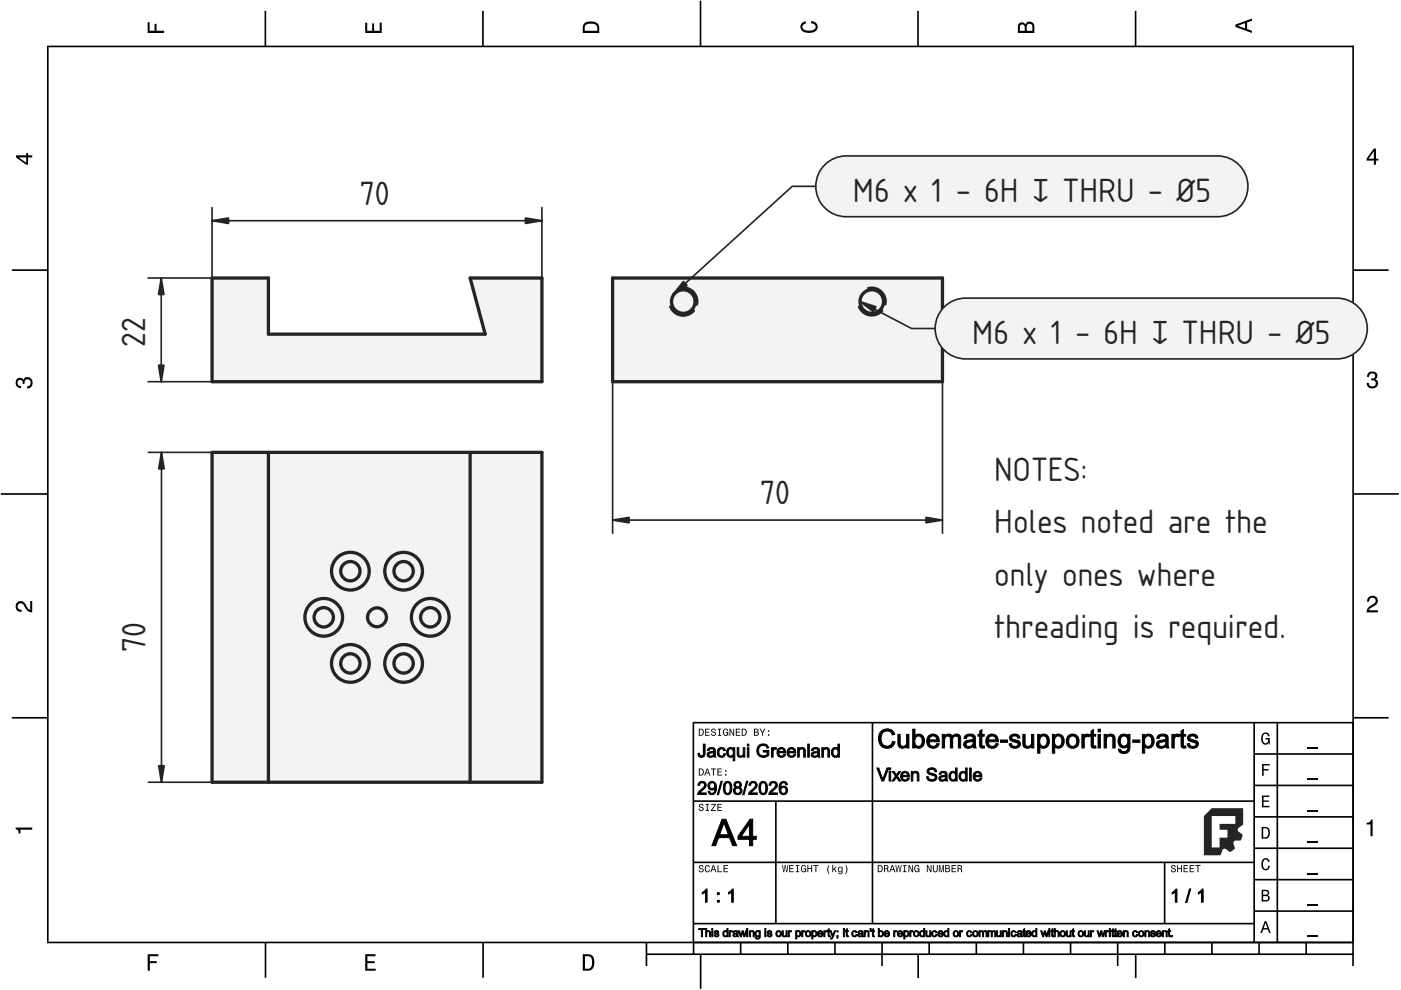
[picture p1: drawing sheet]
<svg xmlns="http://www.w3.org/2000/svg" width="297mm" height="210mm" viewBox="0 0 297 210" stroke-linecap="round" stroke-linejoin="round" font-family="sans-serif">
<defs><g id="words">
<g font-size="6.7" fill="#212529">
<text x="76.3" y="43.4">70</text>
<text x="180.8" y="42.8">M6 x 1 - 6H ↧ THRU - Ø5</text>
<text x="30.8" y="73.6" transform="rotate(-90 30.8 73.6)">22</text>
<text x="206.1" y="72.9">M6 x 1 - 6H ↧ THRU - Ø5</text>
<text x="161.2" y="106.9">70</text>
<text x="210.8" y="102">NOTES:</text>
<text x="210.8" y="113.1">Holes noted are the</text>
<text x="210.8" y="124.2">only ones where</text>
<text x="210.8" y="135.3">threading is required.</text>
<text x="30.8" y="138.2" transform="rotate(-90 30.8 138.2)">70</text>
</g>
</g></defs>
<g fill="none" stroke="#000" stroke-width=".35">
<path d="M10.1 9.8h276.8M10.1 9.7v190M56.3 2.3v7.5M102.4 2.3v7.5M148.5 .1v9.7M194.6 2.3v7.5M240.8 2.3v7.5M286.9 9.7v195.1M2.5 57.3h7.5M286.9 57.3h7.5M.2 104.7h10M286.9 104.7h9.7"/>
<path d="M2.5 152.2h7.5M147 153.2h139.9M147 153.2l.1 49.1M185 153.1v42.8M265.9 159.9h21M265.9 153.2v46.7M270.8 153.2v46.7M286.9 152.2h7.5M147 169.9h118.9M164.5 169.9v25.9M265.9 179.8h21M265.9 173.2h21"/>
<path d="M265.9 166.5h21M10 199.8h276.9M56.3 199.8v7.5M102.4 199.8v7.5M137.1 199.8v5M147 195.8h118.9M147 182.8h118.9M157 199.8v2.5M167 199.8v2.5M177 199.8v2.5M187 199.8v5M197 199.8v2.5"/>
<path d="M207 199.8v2.5M217 199.8v2.5M227 199.8v2.5M237 199.8v5M246.9 182.8v13M247 199.8v2.5M257 199.8v2.5M265.9 193.2h21M265.9 186.5h21M266.9 199.8v2.5M276.9 199.8v2.5M137 202.3h149.9"/>
<path d="M148.5 202.5v7.2M194.7 202.3v5.1M240.8 202.3v5.1"/>
</g>
<g fill="#000">
<path d="M31.3 4.7h.4v1.8h1.1v-1.4h.4v1.4h1.6v.5h-3.5z" fill-rule="evenodd"/>
<path d="M77.4 4.8h.5v1.7h1v-1.5h.4v1.5h1.2v-1.7h.4v2.2h-3.5z" fill-rule="evenodd"/>
<path d="M124 4.9a2.19 2.19 0 0 0-.4 2.1h3.4v-1.2a1.42 1.42 0 0 0-1.7-1.3zM124.3 5.2a2.14 2.14 0 0 1 2.2 .3l.1 1h-2.6v-1z" fill-rule="evenodd"/>
<path d="M170 4.9l.8-.4v.5a.7 .7 0 0 0-.7 .5 .7 .7 0 0 0 .4 .8 1.69 1.69 0 0 0 2.5-.6 .9 .9 0 0 0-1-.8v-.5a1.24 1.24 0 0 1 1.3 1.1 1.24 1.24 0 0 1-1 1.4 2.22 2.22 0 0 1-2.5-.7l-.1-.5z" fill-rule="evenodd"/>
<path d="M216 5l-.2 .7v1.3h3.5v-1.3a.98 .98 0 0 0-.7-1.1 .98 .98 0 0 0-1.2 .6 .83 .83 0 0 0-1.4-.2zM216.3 5.3a.54 .54 0 0 1 .7-.1 .54 .54 0 0 1 .3 .6v.7h-1.1zM217.8 5.2a.62 .62 0 0 1 .7-.1 .62 .62 0 0 1 .4 .6v.8h-1.2z" fill-rule="evenodd"/>
<path d="M261.9 5.2v.5l3.5 1.3v-.5l-1-.3v-1.4l1-.4v-.5zM262.4 5.5l1.6-.6v1.1z" fill-rule="evenodd"/>
<path d="M3.4 32.9v.5l2.1 1.5h.5v-1.5h.8v-.5h-.8v-.5h-.4v.5zM4 33.4h1.6v1.1z" fill-rule="evenodd"/>
<path d="M291.3 31.5l-1.6 2.1v.5h1.6v.8h.4v-.8h.5v-.5h-.5v-2.1zM291.3 32.1v1.5h-1.1z" fill-rule="evenodd"/>
<path d="M3.6 80.4a.86 .86 0 0 1 1.4 .1 1.06 1.06 0 0 1 1.2-.5 1.06 1.06 0 0 1 .7 1.2 1.1 1.1 0 0 1-1.2 1.2v-.5a.71 .71 0 0 0 .8-1 .71 .71 0 0 0-1.3-.1v.6h-.4a.61 .61 0 0 0-.3-.8 .61 .61 0 0 0-.8 .3 .61 .61 0 0 0 .2 .8l.6 .1v.5a1.15 1.15 0 0 1-1.2-.7 1.15 1.15 0 0 1 .3-1.2z" fill-rule="evenodd"/>
<path d="M290.1 79.1a1.08 1.08 0 0 1 1.4-.3 1.08 1.08 0 0 1 .4 1.3l-.3 .3a1.06 1.06 0 0 1 .5 1.3 1.06 1.06 0 0 1-1.2 .7 1.1 1.1 0 0 1-1.2-1.2h.5a.71 .71 0 0 0 1 .7 .71 .71 0 0 0 .1-1.2l-.6-.1v-.3a.61 .61 0 0 0 .8-.3 .61 .61 0 0 0-.2-.8 .61 .61 0 0 0-.9 .2l-.1 .5h-.5z" fill-rule="evenodd"/>
<path d="M3.6 127.8a1.22 1.22 0 0 1 2 .7l.4 .5 .4 .3v-1.9h.4v2.4a1.8 1.8 0 0 1-1.7-1.4 .71 .71 0 0 0-.9-.5 .71 .71 0 0 0-.5 .9 .71 .71 0 0 0 .9 .5v.5a1.18 1.18 0 0 1-1.2-.7 1.18 1.18 0 0 1 .2-1.3z" fill-rule="evenodd"/>
<path d="M290.1 126.6a1.18 1.18 0 0 1 2 .3 1.18 1.18 0 0 1-1 1.7l-.6 .4-.3 .4h1.9v.4h-2.4a1.8 1.8 0 0 1 1.5-1.7 .71 .71 0 0 0 .5-.9 .71 .71 0 0 0-.9-.5 .71 .71 0 0 0-.5 .9h-.5z" fill-rule="evenodd"/>
<path d="M148.2 154.5v1.5h.5a.77 .77 0 0 0 .6-.7 .77 .77 0 0 0-.6-.8zM148.4 154.7a.57 .57 0 0 1 .6 .6 .57 .57 0 0 1-.6 .5zM149.5 154.5v1.5h1v-.2h-.8v-.5h.7v-.2h-.7v-.4h.7v-.2zM150.9 154.6a.53 .53 0 0 0 0 .6 .53 .53 0 0 0 .6 .2 .32 .32 0 0 1-.2 .5 .32 .32 0 0 1-.4-.4h-.2a.5 .5 0 0 0 .7 .6 .5 .5 0 0 0 .1-.9l-.3-.1a.28 .28 0 0 1-.2-.4 .28 .28 0 0 1 .4-.1 .28 .28 0 0 1 .2 .4l.2-.1a.51 .51 0 0 0-.4-.4 .51 .51 0 0 0-.5 .1zM152.2 154.5v.2h.3v1.1h-.3v.2h.7v-.2h-.2v-1.1h.2v-.2zM153.5 154.7a.81 .81 0 0 0 .5 1.3l.3-.2 .1 .2v-.8h-.5v.2h.3l-.2 .4a.6 .6 0 0 1-.5-.6 .6 .6 0 0 1 .5-.5l.2 .3h.2l-.2-.4a.53 .53 0 0 0-.7 .1zM154.7 154.5v1.5h.1v-1.2l.6 1.2h.3v-1.5h-.2v1.2l-.6-1.2zM156 154.5v1.5h1v-.2h-.8v-.5h.7v-.2h-.7v-.4h.7v-.2zM157.3 154.5v1.5h.5a.77 .77 0 0 0 .6-.7 .77 .77 0 0 0-.6-.8zM157.5 154.7a.57 .57 0 0 1 .6 .6 .57 .57 0 0 1-.6 .5zM159.9 154.5v1.5h.5a.42 .42 0 0 0 .5-.3 .42 .42 0 0 0-.3-.5l.2-.2-.1-.4zM160.1 154.7h.3a.23 .23 0 0 1 .2 .2 .23 .23 0 0 1-.2 .2h-.3zM160.1 155.3h.3a.26 .26 0 0 1 .3 .3 .26 .26 0 0 1-.3 .2h-.3zM161.1 154.5l.5 .9v.6h.2v-.6l.5-.9h-.3l-.3 .7-.4-.7zM162.8 155.7v.3h.3v-.3zM162.8 154.8v.4h.3v-.4z" fill-rule="evenodd"/>
<path d="M267.6 155.6a.85 .85 0 0 1 1-.3 .85 .85 0 0 1 .6 .8h-.4v-.2a.49 .49 0 0 0-.5-.3 .49 .49 0 0 0-.4 .2 1.2 1.2 0 0 0 .4 1.8 .66 .66 0 0 0 .6-.8h-.6v-.3h.9v1.3h-.2v-.3l-.3 .3a.85 .85 0 0 1-1.3-.7v-1.1z" fill-rule="evenodd"/>
<path d="M3.3 175.5h3.5v.4h-2.5v.8h-.3a.77 .77 0 0 0-.7-.9z" fill-rule="evenodd"/>
<path d="M148.3 170.5a.53 .53 0 0 0 0 .7 .53 .53 0 0 0 .6 .1 .32 .32 0 0 1-.2 .5 .32 .32 0 0 1-.4-.4h-.2a.5 .5 0 0 0 .7 .6 .5 .5 0 0 0 .1-.9l-.3-.1a.28 .28 0 0 1-.2-.3 .28 .28 0 0 1 .4-.2 .28 .28 0 0 1 .2 .4h.2a.51 .51 0 0 0-.4-.5 .51 .51 0 0 0-.5 .1zM149.6 170.4v.2h.3v1.2h-.3v.1h.7v-.1h-.2v-1.2h.2v-.2zM150.8 170.4v.2h.8l-.9 1.3h1.1v-.1h-.8l.8-1.4zM152.1 170.4v1.5h1v-.1h-.8v-.5h.7v-.2h-.7v-.5h.7v-.2z" fill-rule="evenodd"/>
<path d="M148.2 162.9v1.5h.5a.77 .77 0 0 0 .6-.7 .77 .77 0 0 0-.6-.8zM148.4 163.1a.57 .57 0 0 1 .6 .6 .57 .57 0 0 1-.6 .6zM149.9 162.9l-.6 1.5h.2l.2-.4h.6l.1 .4h.2l-.5-1.5zM150 163.2l.2 .6h-.5zM150.7 162.9v.2h.5v1.3h.2v-1.3h.4v-.2zM152.1 162.9v1.5h1v-.1h-.8v-.5h.7v-.2h-.7v-.5h.7v-.2zM153.7 164.1v.3h.3v-.3zM153.7 163.3v.3h.3v-.3z" fill-rule="evenodd"/>
<path d="M267.6 168.7h1.5v.3h-1.2v.7h1.1v.3h-1.1v.9h1.2v.3h-1.5z" fill-rule="evenodd"/>
<path d="M267.6 162h1.6v.3h-1.3v.8h1.1v.3h-1.1v1.1h-.3z" fill-rule="evenodd"/>
<path d="M267.5 175.3v2.5h.8a1.37 1.37 0 0 0 .7-2.2 1.56 1.56 0 0 0-1.5-.3zM267.8 175.6a.98 .98 0 0 1 1.2 .8 .98 .98 0 0 1-.7 1.1h-.5z" fill-rule="evenodd"/>
<path d="M289.7 174.4a.77 .77 0 0 0 1-.6h.3v3.5h-.4v-2.5h-.9z" fill-rule="evenodd"/>
<path d="M148.3 183.5a.53 .53 0 0 0 0 .6 .53 .53 0 0 0 .6 .2 .32 .32 0 0 1-.2 .5 .32 .32 0 0 1-.4-.4h-.2a.5 .5 0 0 0 .7 .6 .5 .5 0 0 0 .1-.9l-.3-.1a.28 .28 0 0 1-.2-.3 .28 .28 0 0 1 .4-.2 .28 .28 0 0 1 .2 .4h.2a.51 .51 0 0 0-.4-.5 .51 .51 0 0 0-.5 .1zM149.6 183.6l-.1 .2a.67 .67 0 0 0 0 .9 .67 .67 0 0 0 .8 .1l.2-.4h-.2l-.2 .4a.6 .6 0 0 1-.5-.6 .6 .6 0 0 1 .5-.6l.2 .3h.2l-.2-.4a.5 .5 0 0 0-.7 .1zM151.1 183.4l-.5 1.5h.2l.2-.4h.6l.1 .4h.2l-.5-1.5zM151.3 183.6l.2 .7h-.5zM152.1 183.4v1.5h1v-.2h-.8v-1.3zM153.4 183.4v1.5h1v-.2h-.8v-.5h.7v-.1h-.7v-.5h.7v-.2z" fill-rule="evenodd"/>
<path d="M165.8 183.4l.3 1.5h.2l.2-1.3 .2 1.3h.2l.2-1.5h-.1l-.2 1.3-.2-1.3h-.2l-.2 1.3-.2-1.3zM167.3 183.4v1.5h1v-.2h-.8v-.5h.7v-.1h-.7v-.5h.8v-.2zM168.7 183.4v.2h.3v1.1h-.3v.2h.8v-.2h-.3v-1.1h.3v-.2zM170 183.6a.81 .81 0 0 0 .5 1.3l.3-.2 .1 .2v-.8h-.5v.2h.3l-.2 .4a.6 .6 0 0 1-.5-.5 .6 .6 0 0 1 .5-.6l.2 .3h.2l-.2-.4a.53 .53 0 0 0-.7 .1zM171.2 183.4v1.5h.2v-.7h.6v.7h.2v-1.5h-.2v.6h-.6v-.6zM172.4 183.4v.2h.5v1.3h.2v-1.3h.4v-.2zM175.7 183.4a1.35 1.35 0 0 0 .2 1.9 1.84 1.84 0 0 1 0-1.9zM176.5 183.4v1.5h.2v-.4l.1-.2 .4 .6h.2l-.4-.7 .4-.4h-.2l-.5 .5v-.9zM177.8 183.9a.59 .59 0 0 0-.2 .7 .59 .59 0 0 0 .7 .3l.2-.2a.31 .31 0 0 1-.2 .5 .31 .31 0 0 1-.4-.2h-.2a.47 .47 0 0 0 .6 .4 .47 .47 0 0 0 .3-.5v-1.1h-.1v.2l-.4-.3zM177.9 184l.1-.1a.42 .42 0 0 1 .5 .4 .42 .42 0 0 1-.5 .5l-.1-.3zM179.2 183.4a1.85 1.85 0 0 1 0 1.9 1.22 1.22 0 0 0 0-1.9z" fill-rule="evenodd"/>
<path d="M186.1 183.4v1.5h.5a.77 .77 0 0 0 .6-.7 .77 .77 0 0 0-.6-.8zM186.3 183.6a.57 .57 0 0 1 .7 .6 .57 .57 0 0 1-.7 .5zM187.4 183.4v1.5h.2v-.6a.45 .45 0 0 1 .5 .1 .45 .45 0 0 1 .1 .5h.2l-.2-.7a.41 .41 0 0 0 .2-.5 .41 .41 0 0 0-.5-.3zM187.6 183.6h.3a.26 .26 0 0 1 .3 .3 .26 .26 0 0 1-.3 .2h-.3zM189.1 183.4l-.6 1.5h.2l.2-.4h.6l.2 .4h.2l-.6-1.5zM189.2 183.6l.2 .7h-.4zM189.8 183.4l.3 1.5h.2l.2-1.3 .2 1.3h.2l.3-1.5h-.2l-.2 1.3-.2-1.3h-.2l-.2 1.3-.2-1.3zM191.4 183.4v.2h.3v1.1h-.3v.2h.8v-.2h-.3v-1.1h.3v-.2zM192.6 183.4v1.5h.2v-1.2l.6 1.2h.2v-1.5h-.2v1.3l-.6-1.3zM194 183.6a.81 .81 0 0 0 .5 1.3l.3-.2 .1 .2v-.8h-.5v.2h.3l-.2 .4a.6 .6 0 0 1-.5-.5 .6 .6 0 0 1 .5-.6l.2 .3h.2l-.1-.4a.53 .53 0 0 0-.8 .1zM196.5 183.4v1.5h.2v-1.2l.6 1.2h.2v-1.5h-.2v1.3l-.6-1.3zM197.8 183.4v1a.52 .52 0 0 0 .5 .6 .52 .52 0 0 0 .5-.6v-1h-.2v1a.33 .33 0 0 1-.3 .4 .33 .33 0 0 1-.3-.4v-1zM199.1 183.4v1.5h.1v-1.3l.3 1.3h.2l.3-1.3v1.3h.1v-1.5h-.2l-.3 1.3-.3-1.3zM200.4 183.4v1.5h.6a.42 .42 0 0 0 .4-.3 .42 .42 0 0 0-.2-.5l.2-.2-.1-.4zM200.6 183.6h.3a.23 .23 0 0 1 .3 .2 .23 .23 0 0 1-.3 .2h-.3zM200.6 184.2h.3a.26 .26 0 0 1 .3 .3 .26 .26 0 0 1-.3 .2h-.3zM201.7 183.4v1.5h1v-.2h-.8v-.5h.7v-.1h-.7v-.5h.8v-.2zM203 183.4v1.5h.2v-.6a.45 .45 0 0 1 .5 .1 .45 .45 0 0 1 .1 .5h.2l-.2-.7a.41 .41 0 0 0 .2-.5 .41 .41 0 0 0-.5-.3zM203.2 183.6h.3a.25 .25 0 0 1 .3 .3 .25 .25 0 0 1-.3 .2h-.3z" fill-rule="evenodd"/>
<path d="M248.4 183.5a.53 .53 0 0 0 0 .6 .53 .53 0 0 0 .6 .2 .32 .32 0 0 1-.2 .5 .32 .32 0 0 1-.4-.4h-.2a.5 .5 0 0 0 .7 .6 .5 .5 0 0 0 .2-.9l-.4-.1a.28 .28 0 0 1-.1-.3 .28 .28 0 0 1 .3-.2 .28 .28 0 0 1 .2 .4h.2a.51 .51 0 0 0-.3-.5 .51 .51 0 0 0-.6 .1zM249.6 183.4v1.5h.2v-.7h.6v.7h.2v-1.5h-.2v.6h-.6v-.6zM250.9 183.4v1.5h1v-.2h-.8v-.5h.7v-.1h-.7v-.5h.8v-.2zM252.2 183.4v1.5h1v-.2h-.8v-.5h.7v-.1h-.7v-.5h.8v-.2zM253.4 183.4v.2h.5v1.3h.2v-1.3h.4v-.2z" fill-rule="evenodd"/>
<path d="M268.1 195.3l-.9 2.5h.4l.2-.7h1l.3 .7h.3l-.9-2.5zM268.3 195.7l.4 1.1h-.8z" fill-rule="evenodd"/>
<path d="M267.5 188.7v2.4h.9a.7 .7 0 0 0 .8-.5 .7 .7 0 0 0-.4-.8 .61 .61 0 0 0 .3-.7 .61 .61 0 0 0-.7-.4zM267.8 188.9h.5a.38 .38 0 0 1 .5 .4 .38 .38 0 0 1-.5 .4h-.5zM267.8 190h.6a.44 .44 0 0 1 .5 .4 .44 .44 0 0 1-.5 .4h-.6z" fill-rule="evenodd"/>
<path d="M267.7 182.3a.85 .85 0 0 1 .9-.3 .85 .85 0 0 1 .6 .7h-.3l-.1-.2a.47 .47 0 0 0-.4-.3 .47 .47 0 0 0-.5 .3 1.21 1.21 0 0 0 .4 1.8 .64 .64 0 0 0 .6-.7h.3a.89 .89 0 0 1-.7 .9 .89 .89 0 0 1-1-.7v-1.1z" fill-rule="evenodd"/>
<path d="M31.3 202.3h2.3v.4h-1.8v1.1h1.4v.4h-1.4v1.6h-.5z" fill-rule="evenodd"/>
<path d="M77.4 202.3h2.2v.4h-1.7v1.1h1.6v.4h-1.6v1.2h1.7v.4h-2.2z" fill-rule="evenodd"/>
<path d="M123.6 202.3v3.5h1.1a1.42 1.42 0 0 0 1.3-1.7 1.38 1.38 0 0 0-1.3-1.8zM124 202.7l1.1 .1a1.89 1.89 0 0 1 0 2.5l-1.1 .1z" fill-rule="evenodd"/>
</g>
<path d="M277.2 158.6h2.2M277.2 178.5h2.2M277.2 171.9h2.2M277.2 165.2h2.2M277.2 198.5h2.2M277.2 191.9h2.2M277.2 185.2h2.2" fill="none" stroke="#000" stroke-width=".25"/>
<g fill="#000" stroke="#000" stroke-width=".21">
<path d="M153.1 173.7h.8l2.3 5.6h-.9l-.6-1.7h-2.4l-.6 1.7h-.8zM153.5 174.3l-.9 2.7h1.9zM159 173.7h.6v3.6h.7v.7h-.7v1.3h-.7v-1.3h-2.4v-.7zM158.9 174.8l-1.8 2.5h1.8z"/>
<path d="M148.1 196.9h1.4v.2h-.6v1.5h-.2v-1.5h-.6zM149.6 196.9h.2v.6a.45 .45 0 0 1 .6-.2 .45 .45 0 0 1 .2 .5v.8h-.2v-.8a.31 .31 0 0 0-.3-.3 .31 .31 0 0 0-.3 .4v.7h-.2zM150.9 196.9h.2v.2h-.2zM150.9 197.3h.2v1.3h-.2zM151.5 197.5l.2-.2a.49 .49 0 0 1 .7 .4h-.2a.25 .25 0 0 0-.3-.2 .25 .25 0 0 0-.2 .3h.1a.43 .43 0 0 1 .6 .2 .43 .43 0 0 1-.2 .6l-.6-.1-.2-.3h.2a.28 .28 0 0 0 .3 .3 .28 .28 0 0 0 .3-.4h-.1a.45 .45 0 0 1-.5-.1 .45 .45 0 0 1-.1-.5zM153.4 197.5l.4-.2 .3 .2v-.6h.2v1.7h-.2v-.2a.6 .6 0 0 1-.8-.1 .6 .6 0 0 1 .1-.8zM153.6 197.6a.44 .44 0 0 0-.2 .6 .44 .44 0 0 0 .6 .1v-.7l-.2-.1zM154.6 197.3h.2v.2l.4-.2v.3a.28 .28 0 0 0-.3 0 .28 .28 0 0 0-.1 .3v.7h-.2zM155.5 197.5l.1-.1a.56 .56 0 0 1 .7 0 .56 .56 0 0 1 .2 .7v.5h-.2v-.2a.44 .44 0 0 1-.7 .2 .44 .44 0 0 1 0-.7l.7-.1a.32 .32 0 0 0-.3-.3 .32 .32 0 0 0-.4 .2h-.2zM155.7 198.1a.3 .3 0 0 0 .2 .4 .3 .3 0 0 0 .4-.3v-.2zM156.6 197.3h.2l.3 1 .3-1h.2l.2 1 .3-1h.2l-.4 1.3h-.2l-.2-1-.3 1h-.2zM158.3 196.9h.2v.2h-.2zM158.3 197.3h.2v1.3h-.2zM158.9 197.3h.2v.2a.45 .45 0 0 1 .5-.2 .45 .45 0 0 1 .3 .5v.8h-.2v-.8a.29 .29 0 0 0-.2-.3 .29 .29 0 0 0-.4 .2v.9h-.2zM160.2 197.5l.3-.2 .5 .2v-.2h.2v1.1a.55 .55 0 0 1-.4 .7 .55 .55 0 0 1-.7-.4h.2a.35 .35 0 0 0 .5 .2 .35 .35 0 0 0 .2-.5 .6 .6 0 0 1-.9-.1 .6 .6 0 0 1 .1-.8zM160.4 197.6a.43 .43 0 0 0-.1 .6 .43 .43 0 0 0 .6 .1 .43 .43 0 0 0 .1-.6 .43 .43 0 0 0-.6-.1zM162.2 196.9h.2v.2h-.2zM162.2 197.3h.2v1.3h-.2zM162.8 197.5l.2-.2a.49 .49 0 0 1 .6 .4h-.2a.25 .25 0 0 0-.3-.2 .25 .25 0 0 0-.2 .3h.2a.43 .43 0 0 1 .5 .2 .43 .43 0 0 1-.2 .6l-.6-.1-.2-.3h.3a.28 .28 0 0 0 .3 .3 .28 .28 0 0 0 .2-.4h-.1a.45 .45 0 0 1-.5-.1 .45 .45 0 0 1 0-.5zM164.5 198a.65 .65 0 0 1 1.3 0 .65 .65 0 0 1-1.3 0zM164.8 197.6a.43 .43 0 0 0 0 .7 .43 .43 0 0 0 .6-.1l-.1-.6-.2-.1zM165.9 197.3h.2v.7a.31 .31 0 0 0 .3 .5 .31 .31 0 0 0 .3-.5v-.7h.2v1.3h-.2v-.2a.45 .45 0 0 1-.6 .2 .45 .45 0 0 1-.2-.5zM167.1 197.3h.2v.2l.4-.2v.3a.28 .28 0 0 0-.3 0 .28 .28 0 0 0-.1 .3v.7h-.2zM168.7 197.3h.2v.2a.57 .57 0 0 1 .9 .5 .57 .57 0 0 1-.9 .5v.6h-.2zM169 197.6l-.1 .6 .2 .2a.45 .45 0 0 0 .5-.4 .45 .45 0 0 0-.5-.5zM170 197.3h.2v.2l.4-.2v.3a.28 .28 0 0 0-.3 0 .28 .28 0 0 0-.1 .3v.7h-.2zM170.8 198a.63 .63 0 0 1 1.2 0 .63 .63 0 0 1-1.2 0zM171.1 197.6a.43 .43 0 0 0-.1 .7 .43 .43 0 0 0 .7-.1l-.1-.6-.3-.1zM172.1 197.3h.2v.2a.57 .57 0 0 1 .9 .5 .57 .57 0 0 1-.9 .5v.6h-.2zM172.4 197.6l-.1 .6 .2 .2a.45 .45 0 0 0 .5-.4 .45 .45 0 0 0-.5-.5zM173.5 197.5a.59 .59 0 0 1 .7-.1 .59 .59 0 0 1 .3 .6h-.9a.37 .37 0 0 0 .2 .4 .37 .37 0 0 0 .5-.2h.2a.63 .63 0 0 1-1 .3 .63 .63 0 0 1 0-1zM173.7 197.6l-.1 .3h.7l-.2-.4zM174.7 197.3h.2v.2l.4-.2v.3a.28 .28 0 0 0-.3 0 .28 .28 0 0 0-.1 .3v.7h-.2zM175.6 197l.2-.1v.4h.2v.2h-.2v.7l.2 .4a.31 .31 0 0 1-.3 0 .31 .31 0 0 1-.1-.4v-.7h-.2zM176 197.3h.2l.4 1.1 .3-1.1h.2l-.4 1.3a.44 .44 0 0 1-.6 .5v-.2h.2l.2-.3zM177.4 197.3h.3v.3h-.3zM177.4 198.4h.3l-.2 .5zM178.8 196.9h.2v.2h-.2zM178.8 197.3h.2v1.3h-.2zM179.4 197l.2-.1v.4h.2v.2h-.2v.7l.3 .4a.31 .31 0 0 1-.4 0 .31 .31 0 0 1-.1-.4v-.7h-.1zM180.8 197.5l.6-.2 .3 .4h-.2l-.1-.1a.43 .43 0 0 0-.6 .4 .43 .43 0 0 0 .6 .4l.1-.3 .2 .1a.61 .61 0 0 1-1 .3 .61 .61 0 0 1 .1-1zM182 197.5l.1-.1a.56 .56 0 0 1 .7 0 .56 .56 0 0 1 .2 .7v.5h-.2v-.2a.44 .44 0 0 1-.7 .2 .44 .44 0 0 1 0-.7l.6-.1a.32 .32 0 0 0-.2-.3 .32 .32 0 0 0-.4 .2h-.2zM182.2 198.1a.3 .3 0 0 0 .2 .4 .3 .3 0 0 0 .3-.3v-.2zM183.2 197.3h.2v.2a.45 .45 0 0 1 .6-.2 .45 .45 0 0 1 .2 .5v.8h-.2v-.8a.29 .29 0 0 0-.2-.3 .29 .29 0 0 0-.3 .2l-.1 .9h-.2zM184.5 196.9h.2l-.1 .6h-.1zM185 197l.2-.1v.4h.2v.2h-.2v.7l.2 .4a.31 .31 0 0 1-.3 0 .31 .31 0 0 1-.1-.4v-.7h-.2zM186.2 196.9h.2v.6a.57 .57 0 0 1 .9 .5 .57 .57 0 0 1-.9 .4v.2h-.2zM186.5 197.6a.43 .43 0 0 0-.1 .6 .43 .43 0 0 0 .6 .1v-.7l-.2-.1zM187.6 197.5a.59 .59 0 0 1 .7-.1 .59 .59 0 0 1 .3 .6h-1a.37 .37 0 0 0 .3 .4 .37 .37 0 0 0 .5-.2h.2a.63 .63 0 0 1-1 .3 .63 .63 0 0 1 0-1zM187.8 197.6l-.1 .3h.7l-.2-.4zM189.5 197.3h.2v.2l.4-.2v.3a.28 .28 0 0 0-.3 0 .28 .28 0 0 0-.1 .3v.7h-.2zM190.4 197.5a.59 .59 0 0 1 .7-.1 .59 .59 0 0 1 .3 .6h-.9a.37 .37 0 0 0 .3 .4 .37 .37 0 0 0 .4-.2h.2a.63 .63 0 0 1-.9 .3 .63 .63 0 0 1-.1-1zM190.6 197.6l-.1 .3h.7l-.2-.4zM191.6 197.3h.2v.2a.57 .57 0 0 1 .9 .5 .57 .57 0 0 1-.9 .5v.6h-.2zM191.9 197.6l-.1 .6 .2 .2a.45 .45 0 0 0 .5-.4 .45 .45 0 0 0-.5-.5zM192.9 197.3h.2v.2l.4-.2v.3a.28 .28 0 0 0-.3 0 .28 .28 0 0 0-.1 .3v.7h-.2zM193.7 198a.65 .65 0 0 1 1.3 0 .65 .65 0 0 1-1.3 0zM194 197.6a.43 .43 0 0 0-.1 .7 .43 .43 0 0 0 .7-.1l-.1-.6-.2-.1zM195.1 197.5l.4-.2 .3 .2v-.6h.3v1.7h-.2v-.2a.6 .6 0 0 1-.9-.1 .6 .6 0 0 1 .1-.8zM195.3 197.6a.44 .44 0 0 0-.1 .6 .44 .44 0 0 0 .6 .1v-.7l-.3-.1zM196.3 197.3h.2v.7a.31 .31 0 0 0 .3 .5 .31 .31 0 0 0 .3-.5v-.7h.2v1.3h-.2v-.2a.45 .45 0 0 1-.5 .2 .45 .45 0 0 1-.3-.5zM197.7 197.5l.6-.2 .3 .4h-.2l-.1-.1a.43 .43 0 0 0-.5 .4 .43 .43 0 0 0 .5 .4l.1-.3 .2 .1a.61 .61 0 0 1-.9 .3 .61 .61 0 0 1 0-1zM199 197.5a.59 .59 0 0 1 .7-.1 .59 .59 0 0 1 .3 .6h-1a.37 .37 0 0 0 .3 .4 .37 .37 0 0 0 .4-.2h.3a.63 .63 0 0 1-1 .3 .63 .63 0 0 1 0-1zM199.2 197.6l-.2 .3h.7l-.1-.4zM200.2 197.5l.4-.2 .4 .2v-.6h.2v1.7h-.2v-.2a.6 .6 0 0 1-.9-.1 .6 .6 0 0 1 .1-.8zM200.4 197.6a.44 .44 0 0 0-.1 .6 .44 .44 0 0 0 .6 .1v-.7l-.3-.1zM202.1 198a.65 .65 0 0 1 1.3 0 .65 .65 0 0 1-1.3 0zM202.4 197.6a.43 .43 0 0 0-.1 .7 .43 .43 0 0 0 .7-.1l-.1-.6-.2-.1zM203.4 197.3h.2v.2l.4-.2 .1 .3a.28 .28 0 0 0-.4 0 .28 .28 0 0 0 0 .3v.7h-.3zM205.1 197.5l.6-.2 .3 .4h-.2l-.1-.1a.43 .43 0 0 0-.5 .4 .43 .43 0 0 0 .5 .4l.1-.3 .2 .1a.61 .61 0 0 1-.9 .3 .61 .61 0 0 1 0-1zM206.2 198a.65 .65 0 0 1 1.3 0 .65 .65 0 0 1-1.3 0zM206.5 197.6a.43 .43 0 0 0 0 .7 .43 .43 0 0 0 .6-.1v-.6l-.3-.1zM207.6 197.3h.2v.2a.42 .42 0 0 1 .7 0l.2-.2 .5 .1 .1 1.2h-.2v-.8a.26 .26 0 0 0-.2-.3 .26 .26 0 0 0-.3 .2l-.1 .9h-.2v-.8a.29 .29 0 0 0-.4-.3 .29 .29 0 0 0-.1 .5v.6h-.2zM209.4 197.3h.2v.2a.42 .42 0 0 1 .7 0l.3-.2 .4 .1 .1 1.2h-.2v-.8a.26 .26 0 0 0-.2-.3 .26 .26 0 0 0-.3 .2v.9h-.2v-.8a.29 .29 0 0 0-.4-.3 .29 .29 0 0 0-.2 .5v.6h-.2zM211.3 197.3h.2v.7a.31 .31 0 0 0 .3 .5 .31 .31 0 0 0 .3-.5v-.7h.2v1.3h-.2v-.2a.45 .45 0 0 1-.5 .2 .45 .45 0 0 1-.3-.5zM212.6 197.3h.1v.2a.45 .45 0 0 1 .6-.2 .45 .45 0 0 1 .3 .5v.8h-.2v-.8a.29 .29 0 0 0-.3-.3 .29 .29 0 0 0-.3 .2v.9h-.2zM213.8 196.9h.3v.2h-.3zM213.8 197.3h.3v1.3h-.3zM214.5 197.5l.6-.2 .3 .4h-.2l-.1-.1a.43 .43 0 0 0-.5 .4 .43 .43 0 0 0 .5 .4l.1-.3 .2 .1a.61 .61 0 0 1-.9 .3 .61 .61 0 0 1 0-1zM215.7 197.5l.1-.1a.56 .56 0 0 1 .7 0 .56 .56 0 0 1 .2 .7l.1 .5h-.3v-.2a.44 .44 0 0 1-.7 .2 .44 .44 0 0 1 0-.7l.7-.1a.32 .32 0 0 0-.3-.3 .32 .32 0 0 0-.3 .2h-.2zM215.9 198.1a.3 .3 0 0 0 .3 .4 .3 .3 0 0 0 .3-.3v-.2zM217 197l.2-.1v.4h.2v.2h-.2v.7l.3 .4a.31 .31 0 0 1-.4 0 .31 .31 0 0 1-.1-.4v-.7h-.1zM217.6 197.5a.59 .59 0 0 1 .7-.1 .59 .59 0 0 1 .3 .6h-.9a.37 .37 0 0 0 .3 .4 .37 .37 0 0 0 .4-.2h.2a.63 .63 0 0 1-.9 .3 .63 .63 0 0 1-.1-1zM217.8 197.6l-.1 .3h.7l-.2-.4zM218.9 197.5l.4-.2 .3 .2v-.6h.2v1.7h-.2v-.2a.6 .6 0 0 1-.8-.1 .6 .6 0 0 1 .1-.8zM219.1 197.6a.44 .44 0 0 0-.2 .6 .44 .44 0 0 0 .6 .1v-.7l-.2-.1zM220.7 197.3h.2l.3 1 .2-1h.2l.3 1 .3-1h.2l-.4 1.3h-.2l-.3-1-.2 1h-.3zM222.4 196.9h.2v.2h-.2zM222.4 197.3h.2v1.3h-.2zM223 197l.2-.1v.4h.2v.2h-.2v.7l.2 .4a.31 .31 0 0 1-.3 0 .31 .31 0 0 1-.1-.4v-.7h-.2zM223.5 196.9h.2v.6a.45 .45 0 0 1 .6-.2 .45 .45 0 0 1 .2 .5v.8h-.2v-.8a.31 .31 0 0 0-.3-.3 .31 .31 0 0 0-.3 .4v.7h-.2zM224.7 198a.65 .65 0 0 1 1.3 0 .65 .65 0 0 1-1.3 0zM225 197.6a.43 .43 0 0 0 0 .7 .43 .43 0 0 0 .7-.1l-.1-.6-.3-.1zM226.1 197.3h.2v.7a.31 .31 0 0 0 .3 .5 .31 .31 0 0 0 .3-.5v-.7h.2v1.3h-.2v-.2a.45 .45 0 0 1-.5 .2 .45 .45 0 0 1-.3-.5zM227.4 197l.2-.1v.4h.2v.2h-.2v.7l.3 .4a.31 .31 0 0 1-.4 0 .31 .31 0 0 1-.1-.4v-.7h-.2zM228.6 198a.63 .63 0 0 1 1.2 0 .63 .63 0 0 1-1.2 0zM228.9 197.6a.43 .43 0 0 0-.1 .7 .43 .43 0 0 0 .7-.1l-.1-.6-.2-.1zM229.9 197.3h.2v.7a.31 .31 0 0 0 .3 .5 .31 .31 0 0 0 .3-.5v-.7h.2v1.3h-.2v-.2a.45 .45 0 0 1-.5 .2 .45 .45 0 0 1-.3-.5zM231.2 197.3h.2v.2l.4-.2v.3a.28 .28 0 0 0-.3 0 .28 .28 0 0 0-.1 .3v.7h-.2zM232.6 197.3h.2l.3 1 .3-1h.2l.2 1 .3-1h.2l-.4 1.3h-.2l-.2-1-.3 1h-.2zM234.3 197.3h.2v.2l.4-.2v.3a.28 .28 0 0 0-.3 0 .28 .28 0 0 0-.1 .3v.7h-.2zM235.2 196.9h.2v.2h-.2zM235.2 197.3h.2v1.3h-.2zM235.8 197l.2-.1v.4h.2v.2h-.2v.7l.3 .4a.31 .31 0 0 1-.4 0 .31 .31 0 0 1-.1-.4v-.7h-.2zM236.4 197l.2-.1v.4h.2v.2h-.2v.7l.2 .4a.31 .31 0 0 1-.3 0 .31 .31 0 0 1-.1-.4v-.7h-.2zM237 197.5a.59 .59 0 0 1 .7-.1 .59 .59 0 0 1 .3 .6h-.9a.37 .37 0 0 0 .2 .4 .37 .37 0 0 0 .5-.2h.2a.63 .63 0 0 1-1 .3 .63 .63 0 0 1 0-1zM237.2 197.6l-.1 .3h.7l-.2-.4zM238.2 197.3h.2v.2a.45 .45 0 0 1 .5-.2 .45 .45 0 0 1 .3 .5v.8h-.2v-.8a.29 .29 0 0 0-.2-.3 .29 .29 0 0 0-.4 .2v.9h-.2zM240.3 197.5l.6-.2 .3 .4h-.2l-.1-.1a.43 .43 0 0 0-.6 .4 .43 .43 0 0 0 .6 .4l.1-.3 .2 .1a.61 .61 0 0 1-.9 .3 .61 .61 0 0 1 0-1zM241.4 198a.63 .63 0 0 1 1.2 0 .63 .63 0 0 1-1.2 0zM241.7 197.6a.43 .43 0 0 0-.1 .7 .43 .43 0 0 0 .7-.1l-.1-.6-.2-.1zM242.7 197.3h.2v.2a.45 .45 0 0 1 .6-.2 .45 .45 0 0 1 .3 .5v.8h-.3v-.8a.29 .29 0 0 0-.2-.3 .29 .29 0 0 0-.3 .2v.9h-.3zM244.1 197.5l.1-.2a.49 .49 0 0 1 .7 .4h-.2a.25 .25 0 0 0-.3-.2 .25 .25 0 0 0-.2 .3h.1a.43 .43 0 0 1 .6 .2 .43 .43 0 0 1-.2 .6l-.6-.1-.2-.3h.2a.28 .28 0 0 0 .4 .3 .28 .28 0 0 0 .2-.4h-.1a.45 .45 0 0 1-.5-.1 .45 .45 0 0 1 0-.5zM245.3 197.5a.59 .59 0 0 1 .7-.1 .59 .59 0 0 1 .2 .6h-.9a.37 .37 0 0 0 .3 .4 .37 .37 0 0 0 .4-.2h.2a.63 .63 0 0 1-.9 .3 .63 .63 0 0 1 0-1zM245.4 197.6l-.1 .3h.7l-.2-.4zM246.4 197.3h.2v.2a.45 .45 0 0 1 .6-.2 .45 .45 0 0 1 .3 .5v.8h-.3v-.8a.29 .29 0 0 0-.2-.3 .29 .29 0 0 0-.3 .2v.9h-.3zM247.8 197l.2-.1v.4h.2v.2h-.2v.7l.2 .4a.31 .31 0 0 1-.3 0 .31 .31 0 0 1-.1-.4v-.7h-.2zM248.4 198.4h.2v.2h-.2z"/>
</g>
<path d="M256.9 171.4l-1.7 1.6v8.3h3.4l.3-.2 .3-1 .4-.1 1 .6h.4l.8-.7-.3-1.2 .2-.4 1.2-.1 .3-.2 .2-1-.9-.8-.1-.4 1.1-1 .1-3.4zM256.9 173h5v1.7h-3.3v1.2h1.6v1.7h-1.6v2.1h-1.7z" fill-rule="evenodd" fill="#212529"/>
<g fill="#000" stroke="#000" stroke-width=".21">
<path d="M149.1 157.8h.4v1.9a.77 .77 0 0 1-.7 .9 .77 .77 0 0 1-.8-.9h.3a.43 .43 0 0 0 .4 .6 .43 .43 0 0 0 .4-.6zM150.1 158.8a.86 .86 0 0 1 1-.3 .86 .86 0 0 1 .6 .7l.1 1.3h-.4l-.1-.2a.73 .73 0 0 1-.9 .3 .73 .73 0 0 1-.4-.9l.4-.3 .9-.1a.5 .5 0 0 0-.4-.6 .5 .5 0 0 0-.6 .4h-.3zM150.4 159.8a.35 .35 0 0 0 0 .5 .35 .35 0 0 0 .5 0l.4-.3v-.5zM152.4 158.7a.85 .85 0 0 1 1.4 .4l-.3 .1a.55 .55 0 0 0-.7-.4 .55 .55 0 0 0-.4 .7 .55 .55 0 0 0 .4 .8 .55 .55 0 0 0 .7-.5h.3a.93 .93 0 0 1-1.2 .7 .93 .93 0 0 1-.5-1.4zM154.3 158.7l.6-.2 .6 .3v-.3h.3v2.8h-.4v-1a.9 .9 0 0 1-1.1 0 .9 .9 0 0 1-.2-1.2zM154.6 158.9a.76 .76 0 0 0-.2 .9 .76 .76 0 0 0 .8 .5 .75 .75 0 0 0 .3-1 .75 .75 0 0 0-.8-.5zM156.3 158.5h.3v1.1a.5 .5 0 0 0 .5 .7 .5 .5 0 0 0 .5-.7v-1.1h.3v2h-.3v-.3a.71 .71 0 0 1-.8 .4 .71 .71 0 0 1-.5-.8zM158.4 157.8h.4v.4h-.4zM158.4 158.5h.4v2h-.4zM160.9 158a1.26 1.26 0 0 1 2.1 .5l-.4 .1a.99 .99 0 0 0-1.3-.4 .99 .99 0 0 0-.4 1.4 1.09 1.09 0 0 0 1.7 .4v-.6h-.8v-.3h1.2v1a1.49 1.49 0 0 1-2.2 .1 1.49 1.49 0 0 1 .1-2.2zM163.6 158.5h.3v.3l.2-.2 .4-.1 .2 .1-.2 .3a.44 .44 0 0 0-.5 .1 .44 .44 0 0 0-.1 .5v1h-.3zM165 158.8a.93 .93 0 0 1 1.1-.2 .93 .93 0 0 1 .5 1h-1.5a.58 .58 0 0 0 .4 .7 .58 .58 0 0 0 .7-.4h.4a.99 .99 0 0 1-1.4 .5 .99 .99 0 0 1-.3-1.4zM165.3 158.9l-.2 .4h1.1l-.1-.3-.3-.2zM167.1 158.8a.93 .93 0 0 1 1.1-.2 .93 .93 0 0 1 .5 1h-1.5a.58 .58 0 0 0 .5 .7 .58 .58 0 0 0 .7-.4h.3a.99 .99 0 0 1-1.4 .5 .99 .99 0 0 1-.3-1.4zM167.4 158.9l-.2 .4h1.2l-.2-.3-.2-.2zM169.1 158.5h.3v.3a.71 .71 0 0 1 .9-.3 .71 .71 0 0 1 .4 .8v1.2h-.3v-1.2a.49 .49 0 0 0-.5-.5 .49 .49 0 0 0-.4 .6v1.1h-.4zM171.3 157.8h.3v2.7h-.3zM172.2 158.8a.86 .86 0 0 1 .9-.3 .86 .86 0 0 1 .6 .7l.1 1.3h-.3l-.1-.2a.73 .73 0 0 1-.9 .3 .73 .73 0 0 1-.4-.9l.4-.3 .9-.1a.5 .5 0 0 0-.5-.6 .5 .5 0 0 0-.5 .4h-.3zM172.5 159.8a.35 .35 0 0 0 0 .5 .35 .35 0 0 0 .4 0l.4-.3 .1-.5zM174.3 158.5h.3v.3a.71 .71 0 0 1 .8-.3 .71 .71 0 0 1 .5 .8v1.2h-.4v-1.2a.49 .49 0 0 0-.5-.5 .49 .49 0 0 0-.4 .6v1.1h-.3zM176.5 158.7a.75 .75 0 0 1 1.2 .1v-1h.3v2.7h-.3v-.2a.89 .89 0 0 1-1.2 0 .89 .89 0 0 1-.2-1.1zM176.8 159a.74 .74 0 0 0-.2 .8 .74 .74 0 0 0 .8 .4 .74 .74 0 0 0 .3-.9 .74 .74 0 0 0-.8-.4z"/>
<path d="M186.8 155.1a1.74 1.74 0 0 1 2.9 .6l-.5 .1a1.25 1.25 0 0 0-1.6-.7 1.25 1.25 0 0 0-.8 1.5 1.26 1.26 0 0 0 .9 1.5 1.26 1.26 0 0 0 1.5-.9l.6 .1a1.83 1.83 0 0 1-2.3 1.3 1.83 1.83 0 0 1-1.2-2.3zM190.4 155.7h.5v1.6a.72 .72 0 0 0 .7 .9 .72 .72 0 0 0 .6-1v-1.5h.5v2.9h-.4v-.4a1.02 1.02 0 0 1-1.3 .4 1.02 1.02 0 0 1-.6-1.1zM193.5 154.6h.5v1.4a1.25 1.25 0 0 1 1.6-.1 1.25 1.25 0 0 1 .4 1.6 1.15 1.15 0 0 1-.8 1 1.15 1.15 0 0 1-1.2-.3v.4h-.5zM194.2 156.3a1.11 1.11 0 0 0-.3 1.2 1.11 1.11 0 0 0 1 .7 1.22 1.22 0 0 0 .6-1.1 1.22 1.22 0 0 0-.8-1.1zM196.9 156a1.34 1.34 0 0 1 1.6-.2 1.34 1.34 0 0 1 .6 1.5h-2.1a.84 .84 0 0 0 .6 .9 .84 .84 0 0 0 1-.5h.5a1.41 1.41 0 0 1-1.9 .8 1.41 1.41 0 0 1-.6-2zM197.3 156.3l-.3 .6h1.6a.79 .79 0 0 0-.4-.8 .79 .79 0 0 0-.9 .2zM199.8 155.7h.4v.4a.97 .97 0 0 1 1.7 0 .94 .94 0 0 1 1.1-.5 .94 .94 0 0 1 .7 1v2h-.5v-1.8a.63 .63 0 0 0-.7-.7 .63 .63 0 0 0-.5 .8v1.7h-.5v-1.9a.62 .62 0 0 0-.7-.6 .62 .62 0 0 0-.5 .7v1.8h-.5zM204.7 155.9a1.39 1.39 0 0 1 2.1 .4l.2 2.3h-.5l-.1-.4a1.18 1.18 0 0 1-2.1-.4 1.18 1.18 0 0 1 1.5-.9l.3-.1a.41 .41 0 0 0 .2-.5 .41 .41 0 0 0-.5-.2l-.7 .1-.2 .4-.5-.1zM205 157.5a.53 .53 0 0 0 0 .7 .53 .53 0 0 0 .8 0 .89 .89 0 0 0 .5-1.1zM207.7 155l.5-.3v1h.5v.4h-.5v1.7a.33 .33 0 0 0 .1 .3 .33 .33 0 0 0 .4 0v.5a.72 .72 0 0 1-.8-.1 .72 .72 0 0 1-.2-.8v-1.6h-.4v-.4h.4zM209.4 156a1.34 1.34 0 0 1 1.6-.2 1.34 1.34 0 0 1 .7 1.5h-2.2a.84 .84 0 0 0 .7 .9 .84 .84 0 0 0 .9-.5h.6a1.41 1.41 0 0 1-2 .8 1.41 1.41 0 0 1-.6-2zM209.8 156.3l-.3 .6h1.7a.79 .79 0 0 0-.5-.8 .79 .79 0 0 0-.9 .2zM212.1 156.9h1.5v.5h-1.5zM214.2 156a1.21 1.21 0 0 1 2 .4l-.4 .1a.6 .6 0 0 0-.7-.5 .6 .6 0 0 0-.5 .6l.2 .1a1.31 1.31 0 0 1 1.5 1.2 1.26 1.26 0 0 1-1.2 .8 1.26 1.26 0 0 1-1.1-1l.4-.1a.69 .69 0 0 0 .7 .7 .69 .69 0 0 0 .7-.7l-.2-.1a1.65 1.65 0 0 1-1.6-1zM216.9 155.7h.4v1.6a.72 .72 0 0 0 .8 .9 .72 .72 0 0 0 .6-1v-1.5h.5v2.9h-.4v-.4a1.02 1.02 0 0 1-1.3 .4 1.02 1.02 0 0 1-.6-1.1zM220 155.7h.4v.4a1.18 1.18 0 0 1 1.5-.3 1.18 1.18 0 0 1 .6 1.3 1.21 1.21 0 0 1-.6 1.4 1.21 1.21 0 0 1-1.4-.2v1.4h-.5zM220.7 156.3a1.22 1.22 0 0 0 .5 1.9 1.19 1.19 0 0 0 .8-1.1 1.19 1.19 0 0 0-.8-1.1zM223.1 155.7h.5v.4a1.18 1.18 0 0 1 1.4-.3 1.18 1.18 0 0 1 .6 1.3 1.21 1.21 0 0 1-.5 1.4 1.21 1.21 0 0 1-1.5-.2v1.4h-.5zM223.8 156.3a1.22 1.22 0 0 0 .5 1.9 1.19 1.19 0 0 0 .8-1.1 1.19 1.19 0 0 0-.7-1.1zM226.5 156a1.46 1.46 0 0 1 2.3 1 1.46 1.46 0 0 1-1.9 1.6 1.67 1.67 0 0 1-.4-2.6zM226.8 156.3a1.1 1.1 0 0 0-.2 1.3 1.1 1.1 0 0 0 1.1 .6 1.12 1.12 0 0 0 .6-1.2 1.12 1.12 0 0 0-1.1-.9zM229.4 155.7h.4v.4a.7 .7 0 0 1 1.2-.3l-.2 .5a.64 .64 0 0 0-.8 0 .64 .64 0 0 0-.1 .8v1.5h-.5zM231.3 155l.5-.3v1h.5v.4h-.5v1.7a.33 .33 0 0 0 .1 .3 .33 .33 0 0 0 .4 0l.1 .5a.72 .72 0 0 1-.8-.1 .72 .72 0 0 1-.3-.8v-1.6h-.3v-.4h.3zM232.8 154.6h.5v.6h-.5zM232.8 155.7h.5v2.9h-.5zM234.1 155.7h.4v.4a1.03 1.03 0 0 1 1.3-.4 1.03 1.03 0 0 1 .6 1.1v1.8h-.5v-1.8a.71 .71 0 0 0-.8-.8 .71 .71 0 0 0-.5 1v1.6h-.5zM237.4 156a1.13 1.13 0 0 1 1.7 .1v-.4h.5v2.5a1.3 1.3 0 0 1-.8 1.5 1.3 1.3 0 0 1-1.6-.6l-.1-.3 .5 .1a.81 .81 0 0 0 1.1 .4 .81 .81 0 0 0 .4-1.1 1.25 1.25 0 0 1-1.6 .1 1.25 1.25 0 0 1-.4-1.4zM237.8 156.3a1.07 1.07 0 0 0-.3 1.2 1.07 1.07 0 0 0 1 .7 1.09 1.09 0 0 0 .6-1.3 1.09 1.09 0 0 0-1-.8zM240.2 156.9h1.5v.5h-1.5zM242.2 155.7h.5v.4a1.18 1.18 0 0 1 1.4-.3 1.18 1.18 0 0 1 .6 1.3 1.21 1.21 0 0 1-.6 1.4 1.21 1.21 0 0 1-1.4-.2v1.4h-.5zM242.9 156.3a1.22 1.22 0 0 0 .5 1.9 1.19 1.19 0 0 0 .8-1.1 1.19 1.19 0 0 0-.8-1.1zM245.6 155.9a1.39 1.39 0 0 1 2 .4l.2 2.3h-.5l-.1-.4a1.18 1.18 0 0 1-2-.4 1.18 1.18 0 0 1 1.5-.9l.3-.1a.41 .41 0 0 0 .1-.5 .41 .41 0 0 0-.4-.2l-.7 .1-.3 .4-.4-.1zM245.8 157.5a.53 .53 0 0 0 .1 .7 .53 .53 0 0 0 .7 0 .89 .89 0 0 0 .6-1.1zM248.5 155.7h.4v.4a.7 .7 0 0 1 1.1-.3l-.1 .5a.64 .64 0 0 0-.8 0 .64 .64 0 0 0-.1 .8v1.5h-.5zM250.4 155l.5-.3v1h.5v.4h-.5v1.7a.33 .33 0 0 0 .1 .3 .33 .33 0 0 0 .4 0l.1 .5a.72 .72 0 0 1-.9-.1 .72 .72 0 0 1-.2-.8v-1.6h-.3v-.4h.3zM252 156a1.21 1.21 0 0 1 2 .4l-.5 .1a.6 .6 0 0 0-.6-.5 .6 .6 0 0 0-.6 .6l.3 .1a1.31 1.31 0 0 1 1.5 1.2 1.26 1.26 0 0 1-1.3 .8 1.26 1.26 0 0 1-1.1-1l.5-.1a.69 .69 0 0 0 .7 .7 .69 .69 0 0 0 .6-.7l-.2-.1a1.65 1.65 0 0 1-1.5-1z"/>
<path d="M148.2 165.9a.9 .9 0 0 1 1.4 .2 .9 .9 0 0 1-.5 1.3l-.7 .7h1.3v.3h-1.8a3.1 3.1 0 0 1 1.3-1.6 .53 .53 0 0 0-.2-.8 .53 .53 0 0 0-.7 .5h-.3zM150.3 165.9a.98 .98 0 0 1 1.2 0 .98 .98 0 0 1 .4 1.1 1.09 1.09 0 0 1-.2 1.1 1.09 1.09 0 0 1-1.2 .3l-.4-.6h.4a.57 .57 0 0 0 .7 .4 .57 .57 0 0 0 .4-.8v-.3a.87 .87 0 0 1-1.3 .1 .87 .87 0 0 1 0-1.3zM150.3 166.6a.6 .6 0 0 0 1.2 0 .6 .6 0 0 0-1.2 0zM152.9 165.6h.2l-.8 2.9h-.2zM153.8 165.8a.99 .99 0 0 1 1.1 .2 .99 .99 0 0 1 .3 1.1 1 1 0 0 1-.3 1.1 1 1 0 0 1-1.1 .2 2.1 2.1 0 0 1 0-2.6zM154 166a1.87 1.87 0 0 0 .1 2.2h.3a1.7 1.7 0 0 0 0-2.2zM155.8 165.9a.73 .73 0 0 1 1.1-.1 .73 .73 0 0 1-.1 1.1 .82 .82 0 0 1 .2 1.3 .82 .82 0 0 1-1.2 0 .82 .82 0 0 1 .2-1.3l-.4-.3zM156 166.4a.44 .44 0 0 0 .8 0 .44 .44 0 0 0-.8 0zM155.8 167.7a.6 .6 0 0 0 1.2 0 .6 .6 0 0 0-1.2 0zM158.3 165.6h.2l-.7 2.9h-.3zM159.1 165.9a.9 .9 0 0 1 1.4 .2 .9 .9 0 0 1-.5 1.3l-.8 .7h1.4v.3h-1.9a3.1 3.1 0 0 1 1.3-1.6 .53 .53 0 0 0-.1-.8 .53 .53 0 0 0-.8 .5h-.3zM161.3 165.8a.99 .99 0 0 1 1.2 .2 .99 .99 0 0 1 .2 1.1 1 1 0 0 1-.2 1.1 1 1 0 0 1-1.1 .2 2.1 2.1 0 0 1-.1-2.6zM161.5 166a1.87 1.87 0 0 0 .2 2.2h.3a1.7 1.7 0 0 0 0-2.2zM163.3 165.9a.9 .9 0 0 1 1.4 .2 .9 .9 0 0 1-.5 1.3l-.7 .7h1.3v.3h-1.8a3.1 3.1 0 0 1 1.3-1.6 .53 .53 0 0 0-.2-.8 .53 .53 0 0 0-.7 .5h-.3zM165.5 166a.82 .82 0 0 1 .8-.3 .82 .82 0 0 1 .6 .7h-.3a.57 .57 0 0 0-.7-.4 .57 .57 0 0 0-.4 .8v.2a.87 .87 0 0 1 1.4 .3 .87 .87 0 0 1-.8 1.2 1.23 1.23 0 0 1-.9-1.7zM165.6 167.6a.59 .59 0 0 0 1.1 0 .59 .59 0 0 0-1.1 0z"/>
<path d="M185.9 162.8h.4l.9 2.5 .9-2.5h.3l-1 2.8h-.4zM188.5 162.8h.3v.4h-.3zM188.5 163.6h.3v2h-.3zM189.2 163.6h.4l.5 .7 .4-.7h.4l-.6 .9 .7 1.1h-.4l-.5-.8-.6 .8h-.4l.8-1zM191.2 163.8a.93 .93 0 0 1 1.1-.1 .93 .93 0 0 1 .5 1h-1.5a.58 .58 0 0 0 .4 .6 .58 .58 0 0 0 .7-.4l.4 .1a.99 .99 0 0 1-1.4 .5 .99 .99 0 0 1-.3-1.5zM191.5 164l-.2 .4h1.1l-.1-.4-.3-.2zM193.2 163.6h.3v.3a.71 .71 0 0 1 .9-.3 .71 .71 0 0 1 .4 .8v1.2h-.3v-1.2a.49 .49 0 0 0-.6-.6 .49 .49 0 0 0-.4 .7v1.1h-.3zM196.8 163a1.08 1.08 0 0 1 1.8 .6h-.4a.65 .65 0 0 0-.6-.5 .65 .65 0 0 0-.7 .6l.4 .2a1.11 1.11 0 0 1 1.3 1.1 1.15 1.15 0 0 1-1.1 .6 1.15 1.15 0 0 1-1-.9h.3a.75 .75 0 0 0 .7 .6 .75 .75 0 0 0 .8-.6l-.4-.3a1.02 1.02 0 0 1-1.2-1.2zM199.3 163.8a.86 .86 0 0 1 .9-.3 .86 .86 0 0 1 .6 .8l.1 1.3h-.4v-.3a.73 .73 0 0 1-.9 .4 .73 .73 0 0 1-.5-.9l.5-.3 .9-.2a.5 .5 0 0 0-.5-.5 .5 .5 0 0 0-.5 .4h-.4zM199.5 164.8a.35 .35 0 0 0 0 .5 .35 .35 0 0 0 .5 0l.4-.3 .1-.4zM201.5 163.8a.75 .75 0 0 1 1.1 0v-1h.3v2.8h-.3v-.3a.89 .89 0 0 1-1.2 .1 .89 .89 0 0 1-.2-1.2zM201.7 164a.74 .74 0 0 0-.2 .9 .74 .74 0 0 0 .9 .4 .74 .74 0 0 0 .3-.9 .74 .74 0 0 0-.9-.5zM203.6 163.8a.75 .75 0 0 1 1.1 0v-1h.4v2.8h-.4v-.3a.89 .89 0 0 1-1.1 .1 .89 .89 0 0 1-.2-1.2zM203.8 164a.74 .74 0 0 0-.1 .9 .74 .74 0 0 0 .8 .4 .74 .74 0 0 0 .3-.9 .74 .74 0 0 0-.9-.5zM205.6 162.8h.3v2.8h-.3zM206.6 163.8a.93 .93 0 0 1 1.1-.1 .93 .93 0 0 1 .5 1h-1.5a.58 .58 0 0 0 .4 .6 .58 .58 0 0 0 .7-.4l.4 .1a.99 .99 0 0 1-1.5 .5 .99 .99 0 0 1-.3-1.5zM206.9 164l-.2 .4h1.1l-.1-.4-.3-.2z"/>
<path d="M148.9 189.2l.8-.7h.2v2.8h-.3v-2.2l-.7 .4zM152.1 189.3h.4v.4h-.4zM152.1 190.9h.4v.4h-.4zM154.5 189.2l.8-.7h.2v2.8h-.4v-2.2l-.6 .4z"/>
<path d="M248.5 189.2l.8-.7h.2v2.8h-.3v-2.2l-.7 .4zM252.2 188.5h.2l-.7 2.8h-.3zM254.1 189.2l.8-.7h.2v2.8h-.3v-2.2l-.7 .4z"/>
</g>
<path d="M79.9 69.9h.1" fill="none" stroke="#000" stroke-width=".21"/>
<path d="M45 58.9h11.9v11.9h46l-3.2-11.9h15.2v22h-69.9z" fill-rule="evenodd" fill="#f1f3f5"/>
<path d="M45 58.9h11.9v11.9h46l-3.2-11.9h15.2v22h-69.9z" fill="none" stroke="#212529" stroke-width=".7"/>
<path d="M31.4 58.9h13.6M34.2 58.9v22M45 46.8h69.9M45 44v36.9h-13.6M114.9 44v36.9" fill="none" stroke="#212529" stroke-width=".35"/>
<g fill="#212529" stroke="#212529" stroke-width=".35">
<path d="M111.4 46.2l3.5 .6-3.5 .6z"/>
<path d="M45 46.8l3.5-.6v1.2z"/>
<path d="M34.2 58.9l.6 3.5h-1.2z"/>
<path d="M33.6 77.4h1.2l-.6 3.5z"/>
</g>
<g fill="#f1f3f5">
<path d="M45 95.9h69.9v70h-69.9z" fill-rule="evenodd"/>
<path d="M56.9 95.9h42.8v70h-42.8z" fill-rule="evenodd"/>
<path d="M99.7 95.9h15.2v70h-15.2z" fill-rule="evenodd"/>
<path d="M45 95.9h11.9v70h-11.9z" fill-rule="evenodd"/>
<circle cx="85.6" cy="121.1" r="4"/>
<circle cx="85.6" cy="140.7" r="4"/>
<circle cx="91.2" cy="130.9" r="4"/>
<circle cx="74.3" cy="140.7" r="4"/>
<circle cx="68.6" cy="130.9" r="4"/>
<circle cx="74.3" cy="121.1" r="4"/>
<circle cx="85.6" cy="140.7" r="2.05"/>
<circle cx="85.6" cy="121.1" r="2.05"/>
<circle cx="74.3" cy="121.1" r="2.05"/>
<circle cx="91.2" cy="130.9" r="2.05"/>
<circle cx="68.6" cy="130.9" r="2.05"/>
<circle cx="74.3" cy="140.7" r="2.05"/>
<circle cx="79.9" cy="130.9" r="2"/>
</g>
<g fill="none" stroke="#212529" stroke-width=".7">
<path d="M45 95.9h69.9v70h-69.9zM56.9 95.9v70M99.7 95.9v70"/>
<circle cx="68.6" cy="130.9" r="4"/>
<circle cx="68.6" cy="130.9" r="2.05"/>
<circle cx="74.3" cy="121.1" r="4"/>
<circle cx="74.3" cy="121.1" r="2.05"/>
<circle cx="79.9" cy="130.9" r="2"/>
<circle cx="85.6" cy="121.1" r="4"/>
<circle cx="85.6" cy="121.1" r="2.05"/>
<circle cx="91.2" cy="130.9" r="4"/>
<circle cx="91.2" cy="130.9" r="2.05"/>
<circle cx="74.3" cy="140.7" r="4"/>
<circle cx="74.3" cy="140.7" r="2.05"/>
<circle cx="85.6" cy="140.7" r="4"/>
<circle cx="85.6" cy="140.7" r="2.05"/>
</g>
<path d="M31.4 95.9h13.6M34.2 95.9v70M31.4 165.9h13.6" fill="none" stroke="#212529" stroke-width=".35"/>
<g fill="#212529" stroke="#212529" stroke-width=".35">
<path d="M33.7 162.4h1.1l-.6 3.5z"/>
<path d="M34.2 95.9l.6 3.5h-1.1z"/>
</g>
<g fill="#f1f3f5">
<path d="M129.9 58.9h69.9v22h-69.9z" fill-rule="evenodd"/>
<path d="M144.1 61.1a2.94 2.94 0 0 1 3.6 2.1 2.94 2.94 0 0 1-2.1 3.6 2.94 2.94 0 0 1-3.6-2.1 2.94 2.94 0 0 0 3.6 2.1 2.94 2.94 0 0 0 2.1-3.6 2.94 2.94 0 0 0-3.6-2.1z" fill-rule="evenodd"/>
<path d="M184.1 61.1a2.94 2.94 0 0 1 3.6 2.1 2.94 2.94 0 0 1-2.1 3.6 2.94 2.94 0 0 1-3.6-2.1 2.94 2.94 0 0 0 3.6 2.1 2.94 2.94 0 0 0 2.1-3.6 2.94 2.94 0 0 0-3.6-2.1z" fill-rule="evenodd"/>
<circle cx="184.8" cy="63.9" r="2.5"/>
<circle cx="144.9" cy="63.9" r="2.5"/>
</g>
<g fill="none" stroke="#212529" stroke-width=".7">
<path d="M129.9 58.9h69.9v22h-69.9z"/>
<circle cx="144.9" cy="63.9" r="2.5"/>
<circle cx="184.8" cy="63.9" r="2.5"/>
</g>
<path d="M144.1 61.1a2.94 2.94 0 0 1 3.6 2.1 2.94 2.94 0 0 1-2.1 3.6 2.94 2.94 0 0 1-3.6-2.1M184.1 61.1a2.94 2.94 0 0 1 3.6 2.1 2.94 2.94 0 0 1-2.1 3.6 2.94 2.94 0 0 1-3.6-2.1" fill="none" stroke="#212529" stroke-width=".5" stroke-dasharray="6 1.5"/>
<path d="M182.3 63.9l11 5.8h5M129.9 80.9v32.2M199.8 80.9v32.2M129.9 110.3h69.9" fill="none" stroke="#212529" stroke-width=".35"/>
<g fill="#212529" stroke="#212529" stroke-width=".35">
<path d="M196.3 109.7l3.5 .6-3.5 .6z"/>
<path d="M129.9 110.3l3.5-.6v1.2z"/>
<path d="M182.3 63.9l3.4 1.1-.5 1.1z"/>
</g>
<path d="M164.9 69.9h.1" fill="none" stroke="#000" stroke-width=".21"/>
<path d="M200.5 64.8a6.4 6.4 0 0 1 4.2-1.6h78.8a6.4 6.4 0 0 1 6.4 6.5 6.4 6.4 0 0 1-6.4 6.4h-78.8a6.4 6.4 0 0 1-6-4.2 6.4 6.4 0 0 1 1.8-7.1z" fill-rule="evenodd" fill="#f1f3f5" stroke="#212529" stroke-width=".35"/>
<path d="M164.9 69.9h.1" fill="none" stroke="#000" stroke-width=".21"/>
<path d="M173 39.5h-5l-25.3 23" fill="none" stroke="#212529" stroke-width=".35"/>
<path d="M144.9 59.7l.8 .8-3 2z" fill="#212529" stroke="#212529" stroke-width=".35"/>
<path d="M174.5 35.3a6.4 6.4 0 0 1 4.9-2.2h78.7a6.4 6.4 0 0 1 6.5 6.4 6.4 6.4 0 0 1-6.5 6.4h-78.7a6.4 6.4 0 0 1-5.9-3.7 6.4 6.4 0 0 1 1-6.9z" fill-rule="evenodd" fill="#f1f3f5" stroke="#212529" stroke-width=".35"/>
<use href="#words"/>
</svg>
